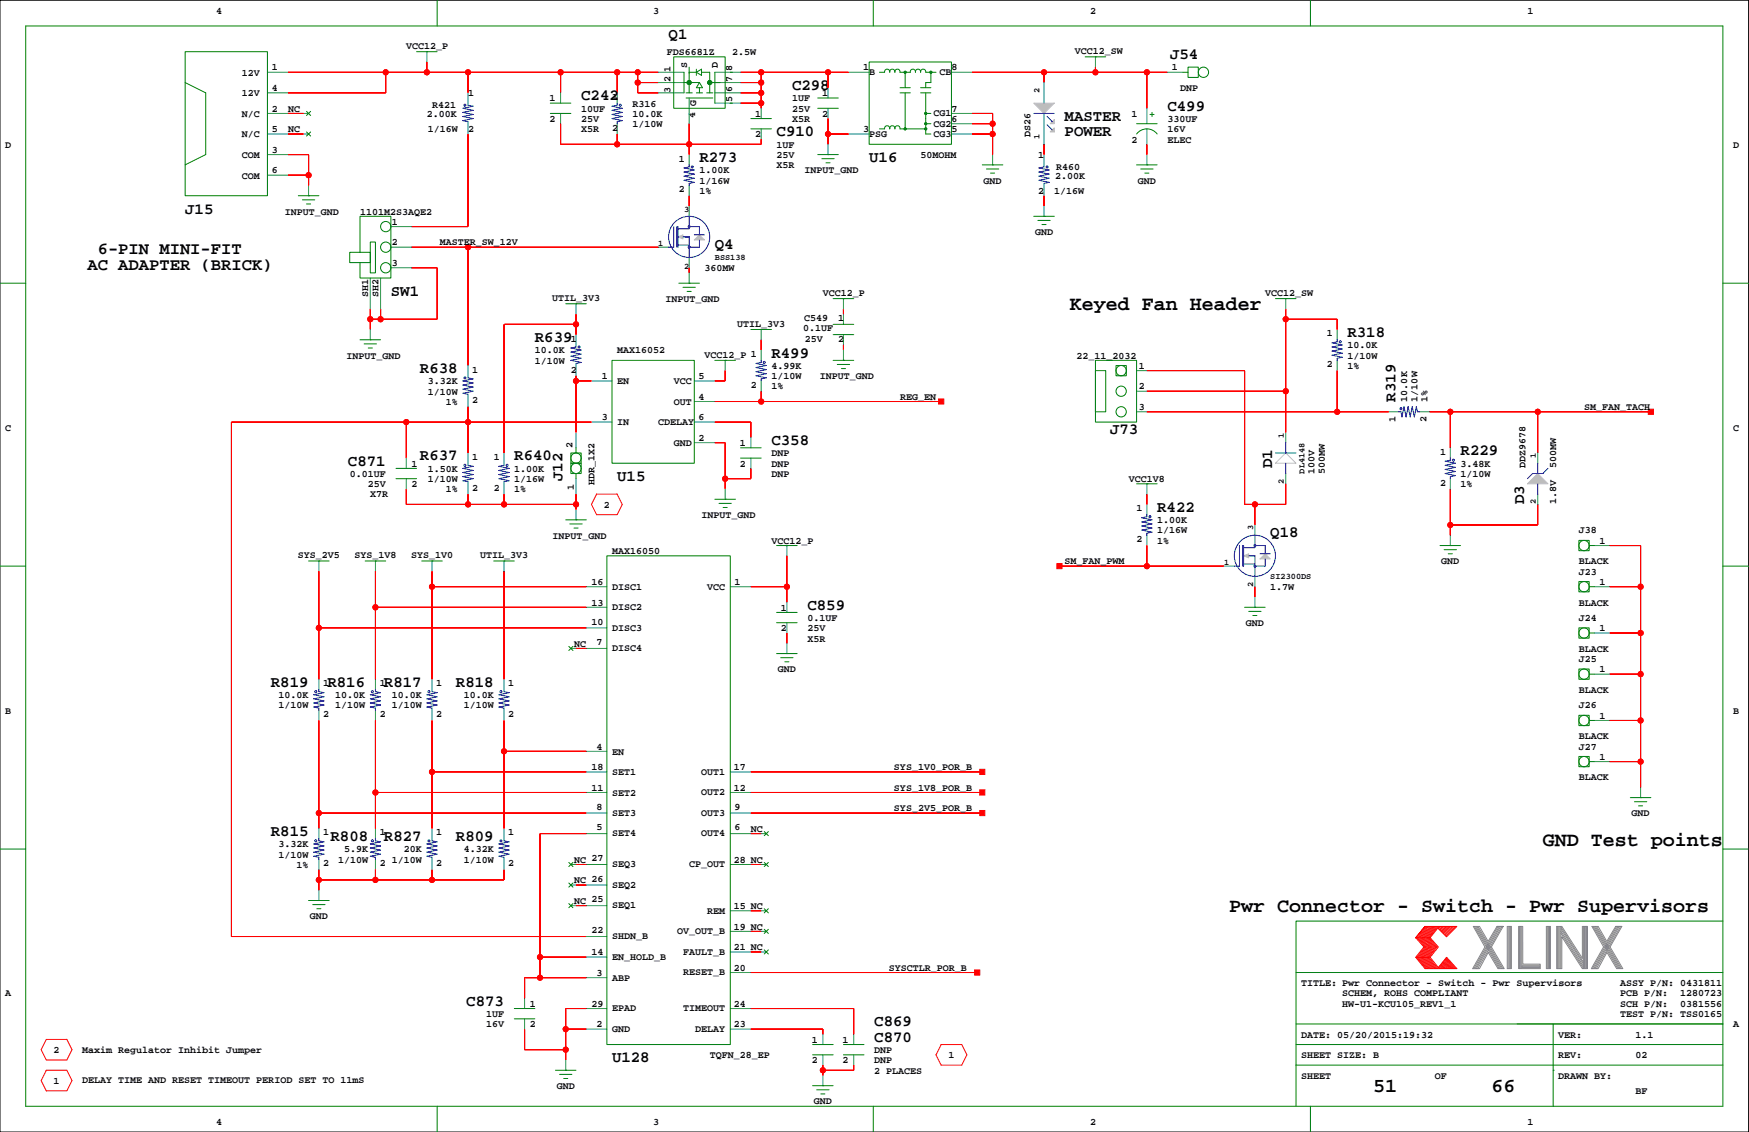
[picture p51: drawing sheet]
<svg xmlns="http://www.w3.org/2000/svg" width="432mm" height="279mm" viewBox="0 0 432 279" stroke-linecap="round" stroke-linejoin="round" font-family="sans-serif">
<defs><g id="words">
<g font-size="4.9">
<text x="264.1" y="76.6">Keyed Fan Header</text>
<text x="380.9" y="208.7">GND Test points</text>
<text x="303.5" y="225.2">Pwr Connector - Switch - Pwr Supervisors</text>
<text x="339" y="269.6">51</text>
<text x="368.2" y="269.6">66</text>
</g>
<g font-size="4.2">
<text x="24.1" y="62.8">6-PIN MINI-FIT</text>
<text x="21.6" y="66.6">AC ADAPTER (BRICK)</text>
</g>
<g font-size="3.9">
<text x="165.1" y="9.5">Q1</text>
<text x="288.9" y="14.6">J54</text>
<text x="195.5" y="22.2">C298</text>
<text x="143.5" y="24.8">C242</text>
<text x="262.8" y="29.8">MASTER</text>
<text x="288.2" y="27.3">C499</text>
<text x="191.7" y="33.7">C910</text>
<text x="262.8" y="33.7">POWER</text>
<text x="172.7" y="40">R273</text>
<text x="214.6" y="40">U16</text>
<text x="45.7" y="52.7">J15</text>
<text x="176.5" y="61.3">Q4</text>
<text x="96.5" y="73">SW1</text>
<text x="332.7" y="83.2">R318</text>
<text x="132" y="84.4">R639</text>
<text x="190.5" y="88.3">R499</text>
<text x="103.7" y="92.1">R638</text>
<text x="344.5" y="99.1" transform="rotate(-90 344.5 99.1)">R319</text>
<text x="274.1" y="107">J73</text>
<text x="103.7" y="113.6">R637</text>
<text x="127" y="113.6">R640</text>
<text x="190.5" y="109.8">C358</text>
<text x="360.6" y="112.4">R229</text>
<text x="85.9" y="114.9">C871</text>
<text x="138.9" y="118.8" transform="rotate(-90 138.9 118.8)">J12</text>
<text x="152.4" y="118.7">U15</text>
<text x="314.1" y="115.6" transform="rotate(-90 314.1 115.6)">D1</text>
<text x="376.3" y="124.5" transform="rotate(-90 376.3 124.5)">D3</text>
<text x="285.7" y="126.3">R422</text>
<text x="313.6" y="132.4">Q18</text>
<text x="199.3" y="150.5">C859</text>
<text x="66.9" y="169.5">R819</text>
<text x="80.8" y="169.5">R816</text>
<text x="94.8" y="169.5">R817</text>
<text x="112.6" y="169.5">R818</text>
<text x="66.9" y="206.3">R815</text>
<text x="81.6" y="207.6">R808</text>
<text x="94.8" y="207.6">R827</text>
<text x="112.6" y="207.6">R809</text>
<text x="115.1" y="248.2">C873</text>
<text x="215.9" y="253.3">C869</text>
<text x="215.9" y="257.1">C870</text>
<text x="151.1" y="262.2">U128</text>
</g>
<g font-size="2.5">
<text x="53.3" y="3.4">4</text>
<text x="161.3" y="3.4">3</text>
<text x="269.2" y="3.4">2</text>
<text x="377.1" y="3.4">1</text>
<text x="67.1" y="17.4">1</text>
<text x="100.3" y="12.1">VCC12_P</text>
<text x="164.6" y="13.6">FDS6681Z</text>
<text x="165.5" y="17.8" transform="rotate(-90 165.5 17.8)">1</text>
<text x="169.6" y="16.8" transform="rotate(-90 169.6 16.8)">S</text>
<text x="177.2" y="16.8" transform="rotate(-90 177.2 16.8)">D</text>
<text x="180.7" y="13.6">2.5W</text>
<text x="180.7" y="17.6" transform="rotate(-90 180.7 17.6)">8</text>
<text x="213.1" y="17.4">1</text>
<text x="234.9" y="17.4">8</text>
<text x="265.4" y="13.3">VCC12_SW</text>
<text x="289.3" y="17.4">1</text>
<text x="59.7" y="18.7">12V</text>
<text x="59.7" y="23.7">12V</text>
<text x="67.1" y="22.5">4</text>
<text x="115.5" y="23.7">1</text>
<text x="165.5" y="22.9" transform="rotate(-90 165.5 22.9)">3</text>
<text x="165.5" y="20.3" transform="rotate(-90 165.5 20.3)">2</text>
<text x="180.7" y="22.7" transform="rotate(-90 180.7 22.7)">6</text>
<text x="180.7" y="20.1" transform="rotate(-90 180.7 20.1)">7</text>
<text x="202.9" y="23.7">1</text>
<text x="214.6" y="18.5">B</text>
<text x="231.9" y="18.5">CB</text>
<text x="291.4" y="22.5">DNP</text>
<text x="59.7" y="28.8">N/C</text>
<text x="67.1" y="27.6">2</text>
<text x="71.1" y="27.6">NC</text>
<text x="105.4" y="29">2.00K</text>
<text x="106.7" y="26.7">R421</text>
<text x="135.6" y="25">1</text>
<text x="143.5" y="27.6">10UF</text>
<text x="151.1" y="24.6">1</text>
<text x="156.2" y="26.3">R316</text>
<text x="156.2" y="28.8">10.0K</text>
<text x="171.6" y="29" transform="rotate(-90 171.6 29)">4</text>
<text x="171.9" y="26.2" transform="rotate(-90 171.9 26.2)">G</text>
<text x="180.7" y="25.2" transform="rotate(-90 180.7 25.2)">5</text>
<text x="186.4" y="28.8">1</text>
<text x="195.5" y="25">1UF</text>
<text x="195.5" y="27.6">25V</text>
<text x="202.9" y="28.8">2</text>
<text x="230.5" y="28.7">CG1</text>
<text x="234.9" y="27.6">7</text>
<text x="279.3" y="28.8">1</text>
<text x="59.7" y="33.9">N/C</text>
<text x="67.1" y="32.6">5</text>
<text x="71.1" y="32.6">NC</text>
<text x="105.6" y="32.6">1/16W</text>
<text x="115.5" y="32.6">2</text>
<text x="135.6" y="30.1">2</text>
<text x="143.5" y="30.1">25V</text>
<text x="143.5" y="32.6">X5R</text>
<text x="151.1" y="32.3">2</text>
<text x="156.2" y="31.4">1/10W</text>
<text x="186.4" y="33.9">2</text>
<text x="195.5" y="30.1">X5R</text>
<text x="213.1" y="32.6">3</text>
<text x="214.6" y="33.8">PSG</text>
<text x="230.5" y="33.8">CG3</text>
<text x="230.5" y="31.2">CG2</text>
<text x="234.9" y="30.1">6</text>
<text x="234.9" y="32.6">5</text>
<text x="254.4" y="33.9" transform="rotate(-90 254.4 33.9)">DS26</text>
<text x="279.3" y="35.2">2</text>
<text x="288.2" y="30.1">330UF</text>
<text x="288.2" y="32.6">16V</text>
<text x="288.2" y="35.2">ELEC</text>
<text x="1.3" y="36.4">D</text>
<text x="59.7" y="39">COM</text>
<text x="67.1" y="37.7">3</text>
<text x="167.6" y="39.9">1</text>
<text x="191.7" y="41.5">X5R</text>
<text x="191.7" y="36.4">1UF</text>
<text x="191.7" y="39">25V</text>
<text x="227.3" y="39">50MOHM</text>
<text x="256.3" y="39">1</text>
<text x="260.7" y="41.9">R460</text>
<text x="427.9" y="36.4">D</text>
<text x="59.7" y="44.1">COM</text>
<text x="67.1" y="42.8">6</text>
<text x="167.6" y="47.5">2</text>
<text x="172.7" y="42.8">1.00K</text>
<text x="172.7" y="45.3">1/16W</text>
<text x="172.7" y="47.9">1%</text>
<text x="198.6" y="42.8">INPUT_GND</text>
<text x="242.8" y="45.3">GND</text>
<text x="256.3" y="47.9">2</text>
<text x="260.3" y="47.9">1/16W</text>
<text x="260.5" y="44.2">2.00K</text>
<text x="280.9" y="45.3">GND</text>
<text x="70.3" y="53">INPUT_GND</text>
<text x="88.9" y="53">1101M2S3AQE2</text>
<text x="96.8" y="55.5">1</text>
<text x="255.5" y="58">GND</text>
<text x="96.8" y="65.6">3</text>
<text x="96.8" y="60.6">2</text>
<text x="108.6" y="60.6">MASTER_SW_12V</text>
<text x="174" y="66.9">360MW</text>
<text x="90.9" y="73.3" transform="rotate(-90 90.9 73.3)">SH1</text>
<text x="93.4" y="73.3" transform="rotate(-90 93.4 73.3)">SH2</text>
<text x="136.3" y="74.3">UTIL_3V3</text>
<text x="164.3" y="74.5">INPUT_GND</text>
<text x="203.2" y="73">VCC12_P</text>
<text x="312.3" y="73">VCC12_SW</text>
<text x="182" y="80.6">UTIL_3V3</text>
<text x="198.3" y="81.8">0.1UF</text>
<text x="198.5" y="79.2">C549</text>
<text x="207" y="79.2">1</text>
<text x="327.6" y="83.1">1</text>
<text x="85.6" y="88.5">INPUT_GND</text>
<text x="132" y="89.8">1/10W</text>
<text x="132" y="87.2">10.0K</text>
<text x="140.9" y="84.3">1</text>
<text x="152.4" y="87.2">MAX16052</text>
<text x="174" y="88.2">VCC12_P 1</text>
<text x="198.7" y="84.3">25V</text>
<text x="207" y="84.3">2</text>
<text x="265.8" y="88.5">22_11_2032</text>
<text x="332.7" y="86">10.0K</text>
<text x="332.7" y="88.5">1/10W</text>
<text x="105.6" y="94.9">3.32K</text>
<text x="116.6" y="91.9">1</text>
<text x="140.9" y="91.9">2</text>
<text x="148.6" y="93.6">1</text>
<text x="152.4" y="94.9">EN</text>
<text x="166.3" y="94.9">VCC</text>
<text x="172.5" y="93.6">5</text>
<text x="185.4" y="95.8">2</text>
<text x="190.5" y="91">4.99K</text>
<text x="190.5" y="93.6">1/10W</text>
<text x="202.4" y="93.6">INPUT_GND</text>
<text x="281.1" y="91">1</text>
<text x="327.6" y="90.7">2</text>
<text x="332.7" y="91">1%</text>
<text x="105.6" y="97.4">1/10W</text>
<text x="110" y="99.9">1%</text>
<text x="116.6" y="99.6">2</text>
<text x="166.3" y="99.9">OUT</text>
<text x="172.5" y="98.7">4</text>
<text x="190.5" y="96.1">1%</text>
<text x="222.2" y="98.7">REG_EN</text>
<text x="281.1" y="101.2">3</text>
<text x="281.1" y="96.1">2</text>
<text x="347.4" y="99.1" transform="rotate(-90 347.4 99.1)">10.0K</text>
<text x="349.9" y="99.1" transform="rotate(-90 349.9 99.1)">1/10W</text>
<text x="352.5" y="99.1" transform="rotate(-90 352.5 99.1)">1%</text>
<text x="391.1" y="101.2">SM_FAN_TACH</text>
<text x="1.3" y="106.3">C</text>
<text x="148.6" y="103.7">3</text>
<text x="152.4" y="105">IN</text>
<text x="162.5" y="105">CDELAY</text>
<text x="172.5" y="103.7">6</text>
<text x="344.5" y="104.2" transform="rotate(-90 344.5 104.2)">1</text>
<text x="352.1" y="104.2" transform="rotate(-90 352.1 104.2)">2</text>
<text x="427.9" y="106.3">C</text>
<text x="116.6" y="113.5">1</text>
<text x="121.9" y="113.5">1</text>
<text x="141.4" y="110.5" transform="rotate(-90 141.4 110.5)">2</text>
<text x="166.3" y="110.1">GND</text>
<text x="172.5" y="108.8">2</text>
<text x="182.6" y="110.1">1</text>
<text x="190.5" y="112.6">DNP</text>
<text x="355.5" y="112.3">1</text>
<text x="86.3" y="117.7">0.01UF</text>
<text x="101.6" y="115.2">1</text>
<text x="105.6" y="116.4">1.50K</text>
<text x="105.6" y="119">1/10W</text>
<text x="127" y="116.4">1.00K</text>
<text x="127" y="119">1/16W</text>
<text x="146.8" y="119.6" transform="rotate(-90 146.8 119.6)">HDR_1X2</text>
<text x="182.6" y="115.2">2</text>
<text x="190.5" y="115.2">DNP</text>
<text x="190.5" y="117.7">DNP</text>
<text x="278.7" y="119">VCC1V8</text>
<text x="324.5" y="116.9" transform="rotate(-90 324.5 116.9)">100V</text>
<text x="327.1" y="116.9" transform="rotate(-90 327.1 116.9)">500MW</text>
<text x="355.5" y="119.9">2</text>
<text x="360.6" y="115.2">3.48K</text>
<text x="360.6" y="117.7">1/10W</text>
<text x="376.6" y="115.6" transform="rotate(-90 376.6 115.6)">DDZ9678</text>
<text x="384.2" y="115.6" transform="rotate(-90 384.2 115.6)">500MW</text>
<text x="90.8" y="120.2">25V</text>
<text x="91.4" y="122.8">X7R</text>
<text x="101.6" y="120.2">2</text>
<text x="110" y="121.5">1%</text>
<text x="116.6" y="121.1">2</text>
<text x="121.9" y="121.1">2</text>
<text x="127" y="121.5">1%</text>
<text x="141.7" y="120.9" transform="rotate(-90 141.7 120.9)">1</text>
<text x="149.1" y="125.3">2</text>
<text x="360.6" y="120.2">1%</text>
<text x="384.2" y="124.5" transform="rotate(-90 384.2 124.5)">1.8V</text>
<text x="173.2" y="127.9">INPUT_GND</text>
<text x="280.6" y="126.2">1</text>
<text x="285.7" y="129.1">1.00K</text>
<text x="285.7" y="131.7">1/16W</text>
<text x="389.8" y="131.7">J38</text>
<text x="73.5" y="137.8">SYS_2V5</text>
<text x="87.5" y="137.8">SYS_1V8</text>
<text x="101.5" y="137.8">SYS_1V0</text>
<text x="118.5" y="137.8">UTIL_3V3</text>
<text x="136.4" y="132.9">INPUT_GND</text>
<text x="151.1" y="136.8">MAX16050</text>
<text x="190.5" y="134.2">VCC12_P</text>
<text x="280.6" y="133.8">2</text>
<text x="285.7" y="134.2">1%</text>
<text x="394.9" y="134.2">1</text>
<text x="262.8" y="139.3">SM_FAN_PWM</text>
<text x="355.8" y="139.3">GND</text>
<text x="389.8" y="139.3">BLACK</text>
<text x="389.8" y="141.8">J23</text>
<text x="146" y="149.4">13</text>
<text x="146" y="144.4">16</text>
<text x="151.1" y="145.5">DISC1</text>
<text x="174.6" y="145.5">VCC</text>
<text x="181.4" y="144.4">1</text>
<text x="313.6" y="145.6">1.7W</text>
<text x="389.8" y="149.4">BLACK</text>
<text x="394.9" y="144.4">1</text>
<text x="146" y="154.2">10</text>
<text x="151.1" y="150.6">DISC2</text>
<text x="151.1" y="155.7">DISC3</text>
<text x="192.8" y="155.8">2</text>
<text x="192.8" y="150.7">1</text>
<text x="199.3" y="153.3">0.1UF</text>
<text x="199.3" y="155.8">25V</text>
<text x="307.6" y="154.5">GND</text>
<text x="389.8" y="153.3">J24</text>
<text x="394.9" y="155.8">1</text>
<text x="141.8" y="159.6">NC</text>
<text x="147.3" y="159.2">7</text>
<text x="151.1" y="160.7">DISC4</text>
<text x="199.3" y="158.3">X5R</text>
<text x="389.8" y="160.9">BLACK</text>
<text x="192" y="166">GND</text>
<text x="389.8" y="163.4">J25</text>
<text x="394.9" y="166">1</text>
<text x="68.8" y="172.3">10.0K</text>
<text x="79.8" y="169.4">1</text>
<text x="82.7" y="172.3">10.0K</text>
<text x="93.7" y="169.4">1</text>
<text x="96.7" y="172.3">10.0K</text>
<text x="107.7" y="169.4">1</text>
<text x="114.5" y="172.3">10.0K</text>
<text x="125.5" y="169.4">1</text>
<text x="389.8" y="171">BLACK</text>
<text x="1.3" y="176.1">B</text>
<text x="68.8" y="174.8">1/10W</text>
<text x="79.8" y="177">2</text>
<text x="82.7" y="174.8">1/10W</text>
<text x="93.7" y="177">2</text>
<text x="96.7" y="174.8">1/10W</text>
<text x="107.7" y="177">2</text>
<text x="114.5" y="174.8">1/10W</text>
<text x="125.5" y="177">2</text>
<text x="389.8" y="174.8">J26</text>
<text x="394.9" y="177.4">1</text>
<text x="427.9" y="176.1">B</text>
<text x="147.3" y="185">4</text>
<text x="389.8" y="182.5">BLACK</text>
<text x="389.8" y="185">J27</text>
<text x="146" y="190.1">18</text>
<text x="151.1" y="191.4">SET1</text>
<text x="151.1" y="186.3">EN</text>
<text x="173.1" y="191.2">OUT1</text>
<text x="181.1" y="190.1">17</text>
<text x="220.7" y="190.1">SYS_1V0_POR_B</text>
<text x="394.9" y="187.5">1</text>
<text x="146" y="195.2">11</text>
<text x="151.1" y="196.4">SET2</text>
<text x="173.1" y="196.3">OUT2</text>
<text x="181.1" y="195.2">12</text>
<text x="220.7" y="195.2">SYS_1V8_POR_B</text>
<text x="389.8" y="192.6">BLACK</text>
<text x="147.3" y="199.9">8</text>
<text x="151.1" y="201.4">SET3</text>
<text x="173.1" y="201.4">OUT3</text>
<text x="181.4" y="199.9">9</text>
<text x="220.7" y="200.2">SYS_2V5_POR_B</text>
<text x="402.8" y="201.5">GND</text>
<text x="68.8" y="209.1">3.32K</text>
<text x="79.8" y="206.2">1</text>
<text x="93.7" y="206.2">1</text>
<text x="107.7" y="206.2">1</text>
<text x="125.5" y="206.2">1</text>
<text x="147.3" y="204.9">5</text>
<text x="151.1" y="206.5">SET4</text>
<text x="173.1" y="206.5">OUT4</text>
<text x="181.4" y="204.9">6</text>
<text x="185.4" y="205.3">NC</text>
<text x="68.8" y="211.7">1/10W</text>
<text x="73.2" y="214.2">1%</text>
<text x="79.8" y="213.8">2</text>
<text x="83.5" y="212.9">1/10W</text>
<text x="85" y="210.4">5.9K</text>
<text x="93.7" y="213.8">2</text>
<text x="96.7" y="212.9">1/10W</text>
<text x="99.7" y="210.4">20K</text>
<text x="107.7" y="213.8">2</text>
<text x="114.5" y="210.4">4.32K</text>
<text x="114.5" y="212.9">1/10W</text>
<text x="125.5" y="213.8">2</text>
<text x="141.8" y="212.9">NC 27</text>
<text x="151.1" y="214.1">SEQ3</text>
<text x="170.1" y="214.1">CP_OUT</text>
<text x="181.1" y="212.9">28 NC</text>
<text x="141.8" y="218">NC 26</text>
<text x="151.1" y="219.1">SEQ2</text>
<text x="76.5" y="226.9">GND</text>
<text x="141.8" y="223.1">NC 25</text>
<text x="151.1" y="224.2">SEQ1</text>
<text x="174.6" y="225.5">REM</text>
<text x="181.1" y="224.4">15 NC</text>
<text x="146" y="230.3">22</text>
<text x="151.1" y="231.8">SHDN_B</text>
<text x="167.2" y="230.6">OV_OUT_B</text>
<text x="181.1" y="229.4">19 NC</text>
<text x="146" y="235.8">14</text>
<text x="151.1" y="237.1">EN_HOLD_B</text>
<text x="168.7" y="235.7">FAULT_B</text>
<text x="181.1" y="234.5">21 NC</text>
<text x="181.1" y="239.6">20</text>
<text x="219.4" y="239.6">SYSCTLR_POR_B</text>
<text x="1.3" y="245.9">A</text>
<text x="147.3" y="240.9">3</text>
<text x="151.1" y="242.1">ABP</text>
<text x="168.7" y="240.7">RESET_B</text>
<text x="321.2" y="243.4">TITLE: Pwr Connector - Switch - Pwr Supervisors</text>
<text x="331.4" y="245.9">SCHEM, ROHS COMPLIANT</text>
<text x="400" y="245.9">PCB P/N:</text>
<text x="400" y="243.4">ASSY P/N: 0431811</text>
<text x="414.8" y="245.9">1280723</text>
<text x="120" y="251">1UF</text>
<text x="130.8" y="248.5">1</text>
<text x="146" y="248.5">29</text>
<text x="151.1" y="249.6">EPAD</text>
<text x="168.7" y="249.6">TIMEOUT</text>
<text x="181.1" y="248.5">24</text>
<text x="331.4" y="248.5">HW-U1-KCU105_REV1_1</text>
<text x="400" y="251">TEST P/N: TSS0165</text>
<text x="400" y="248.5">SCH P/N:</text>
<text x="414.8" y="248.5">0381556</text>
<text x="120" y="253.6">16V</text>
<text x="130.8" y="253.6">2</text>
<text x="147.3" y="253.6">2</text>
<text x="151.1" y="254.7">GND</text>
<text x="171.6" y="254.7">DELAY</text>
<text x="181.1" y="253.6">23</text>
<text x="200.4" y="257.4">1</text>
<text x="208" y="257.4">1</text>
<text x="321.2" y="256.1">DATE: 05/20/2015:19:32</text>
<text x="384.7" y="256.1">VER:</text>
<text x="403.8" y="256.1">1.1</text>
<text x="427.9" y="253.6">A</text>
<text x="13.2" y="259.9">2</text>
<text x="20.3" y="259.9">Maxim Regulator Inhibit Jumper</text>
<text x="175.2" y="261.2">TQFN_28_EP</text>
<text x="200.4" y="262.5">2</text>
<text x="208" y="262.5">2</text>
<text x="215.9" y="259.9">DNP</text>
<text x="215.9" y="262.5">DNP</text>
<text x="234.2" y="261.2">1</text>
<text x="321.2" y="261.2">SHEET SIZE: B</text>
<text x="384.7" y="261.2">REV:</text>
<text x="403.8" y="261.2">02</text>
<text x="13.2" y="267.5">1</text>
<text x="20.3" y="267.4">DELAY TIME AND RESET TIMEOUT PERIOD SET TO 11mS</text>
<text x="137.4" y="268.8">GND</text>
<text x="215.9" y="265">2 PLACES</text>
<text x="321.2" y="266.3">SHEET</text>
<text x="354.2" y="266.3">OF</text>
<text x="384.7" y="266.3">DRAWN BY:</text>
<text x="200.9" y="272.6">GND</text>
<text x="403.8" y="270.1">BF</text>
<text x="53.3" y="277.7">4</text>
<text x="161.3" y="277.7">3</text>
<text x="269.2" y="277.7">2</text>
<text x="377.1" y="277.7">1</text>
</g>
<g font-size="2.1">
<text x="256.7" y="22.9" transform="rotate(-90 256.7 22.9)">2</text>
<text x="256.7" y="34.3" transform="rotate(-90 256.7 34.3)">1</text>
<text x="168.9" y="52.3">3</text>
<text x="162.5" y="60.6">1</text>
<text x="176.5" y="64.2">BSS138</text>
<text x="168.9" y="66.3">2</text>
<text x="317" y="108" transform="rotate(-90 317 108)">1</text>
<text x="379.2" y="113.1" transform="rotate(-90 379.2 113.1)">1</text>
<text x="317" y="119.4" transform="rotate(-90 317 119.4)">2</text>
<text x="322.1" y="116.9" transform="rotate(-90 322.1 116.9)">DL4148</text>
<text x="379.2" y="124.5" transform="rotate(-90 379.2 124.5)">2</text>
<text x="309.4" y="130.8" transform="rotate(-90 309.4 130.8)">3</text>
<text x="302.2" y="139.4">1</text>
<text x="313.6" y="142.9">SI2300DS</text>
<text x="309.4" y="144.8" transform="rotate(-90 309.4 144.8)">2</text>
</g>
</g></defs>
<path d="M0 .1h431.7v279.3h-431.7z" fill="none" stroke="#000" stroke-width=".25"/>
<g fill="none" stroke="#008000" stroke-width=".25">
<path d="M6.3 6.4h419.1v266.7h-419.1zM45.7 12.8h20.3v35.5h-20.3zM102.8 12.8h5.1M105.4 12.8h.1M107.9 .1v6.3M166.3 14h12.7v12.7h-12.7zM168.9 17.8v5.1M170.1 17.8h1.8M170.1 16.6v6.3M171.9 17.1v1.5M171.9 17.8l1.3-.7v1.5zM173.2 17.8h2v5.1"/>
<path d="M176.5 17.8v7.7M180.3 17.8h.5M214.6 15.3h20.3v20.3h-20.3zM215.6 .1v6.3M217.1 17.8h1.3a.65 .65 0 0 1 .6-.7 .65 .65 0 0 1 .7 .7 .65 .65 0 0 1 .6-.7 .65 .65 0 0 1 .6 .7 .65 .65 0 0 1 .7-.7 .65 .65 0 0 1 .6 .7h2.5a.65 .65 0 0 1 .7-.7 .65 .65 0 0 1 .6 .7 .65 .65 0 0 1 .6-.7 .65 .65 0 0 1 .7 .7 .65 .65 0 0 1 .6-.7 .65 .65 0 0 1 .6 .7h2.6M223.5 17.8v3.8M229.8 17.8v2.6h-1.3v1.2M267.9 14h5.1M270.4 14h.1M292 17.8h1.3M293.3 16.6h2.5v2.5h-2.5zM323.5 .1v6.3"/>
<path d="M45.7 20.4l5.1 2.5v15.3l-5.1 2.5M75.7 27.5l1 1M75.7 32.6l1 1M76.7 27.5l-1 1M76.7 32.6l-1 1M135.9 28h5M135.9 25.5h5M168.9 20.4h3.8M169.4 22.9h1.5M169.4 24.2h6.6M171.9 22.9h1.5M172.7 20.4l.7 1.2h-1.5z"/>
<path d="M172.7 21.6v1.3M174.5 22.9h1.5M175.2 20.4h2.6M180.3 25.5h.5M185.4 31.8h5.1M185.4 29.3h5.1M201.9 26.7h5.1M201.9 24.2h5.1M201.9 38.2h5.1M202.9 39.2h3M203.2 21.6h.1M204.4 38.2h.1"/>
<path d="M207 21.6h.1M217.1 31.8h1.3a.65 .65 0 0 1 .6-.8 .65 .65 0 0 1 .7 .8 .65 .65 0 0 1 .6-.8 .65 .65 0 0 1 .6 .8 .65 .65 0 0 1 .7-.8 .65 .65 0 0 1 .6 .8h6.3M222.2 21.6h2.5M222.2 22.9h2.5M223.5 22.9v8.9M227.3 21.6h2.5M227.3 22.9h2.5M228.5 22.9v10.2h1.3M228.5 28h1.3M228.5 30.5h1.3M280.6 30.5h5.1M280.6 33.1a3.2 3.2 0 0 1 5.1 0"/>
<path d="M283.9 28.3h1M284.4 27.7v1.1M73.6 48.3h5.1M74.7 49.3h3M75.7 50.3h1M76.2 48.3h.1M91.4 59.7h1.3v7.7h-1.3zM203.9 40.2h1M242.5 40.7h5.1M243.5 41.7h3.1M244.5 42.7h1.1M245.1 40.7h.1"/>
<path d="M255.2 53.4h5.1M256.2 54.4h3.1M257.2 55.4h1.1M257.8 53.4h.1M280.6 40.7h5.1M281.6 41.7h3.1M282.6 42.7h1.1M283.1 40.7h.1M0 69.9h6.3M86.3 62.3h5.1v2.5h-5.1zM88.9 62.3v-8.9h7.6v15.2h-7.6v-3.8M139.7 75h5"/>
<path d="M142.2 75h.1M167.6 69.9h5.1M168.6 70.9h3.1M169.6 71.9h1M170.1 69.9h.1M205.7 73.7h5.1M208.2 73.7h.1M314.9 73.7h5.1M317.4 73.7h.1M425.4 69.9h6.3M88.9 83.9h5.1M89.9 84.9h3"/>
<path d="M90.9 85.9h1M91.4 83.9h.1M151.1 88.9h20.3v25.4h-20.3zM176.5 88.9h5.1M179 88.9h.1M185.4 81.3h5.1M187.9 81.3h.1M205.7 88.9h5.1M205.7 82.6h5.1M205.7 80.1h5.1M206.7 90h3.1M207.7 91h1"/>
<path d="M208.2 88.9h.1M270.4 88.9h10.2v15.3h-10.2zM270.4 91.5h2.6v10.1h-2.6zM275.5 90.2h2.6v2.6h-2.6zM97.8 118.1h5M97.8 115.6h5M140.9 111.8h2.6v2.5h-2.6zM140.9 114.3h2.6v2.6h-2.6zM142.2 110.5v1.3M142.2 116.9v1.2M182.8 113.1h5.1M182.8 110.5h5.1"/>
<path d="M280.6 119.4h5.1M283.1 119.4h.1M0 139.7h6.3M76.2 138.5h5.1M78.7 138.5h.1M90.1 138.5h5.1M92.7 138.5h.1M104.1 138.5h5.1M106.7 138.5h.1M121.9 138.5h5.1M124.4 138.5h.1M139.7 128.3h5"/>
<path d="M140.7 129.3h3M141.7 130.3h1M142.2 128.3h.1M176.5 123.2h5.1M177.5 124.2h3.1M178.5 125.3h1M179 123.2h.1M191.7 134.7h5.1M194.3 134.7h.1M355.5 134.7h5.1M356.5 135.7h3.1M357.6 136.7h1"/>
<path d="M358.1 134.7h.1M389.8 133.4h2.5v2.5h-2.5zM392.3 134.7h1.3M425.4 139.7h6.3M140.4 159.5l1 1.1M141.4 159.5l-1 1.1M191.7 153.7h5.1M191.7 151.2h5.1M307.3 149.9h5M308.3 150.9h3M309.3 151.9h1M309.8 149.9h.1"/>
<path d="M389.8 143.5h2.5v2.6h-2.5zM389.8 155h2.5v2.5h-2.5zM392.3 144.8h1.3M392.3 156.2h1.3M191.7 161.3h5.1M192.7 162.3h3.1M193.8 163.3h1M194.3 161.3h.1M389.8 165.1h2.5v2.6h-2.5zM389.8 176.6h2.5v2.5h-2.5zM392.3 166.4h1.3M392.3 177.8h1.3"/>
<path d="M389.8 186.7h2.5v2.6h-2.5zM392.3 188h1.3M402.5 196.9h5.1M403.5 197.9h3.1M404.5 198.9h1M405 196.9h.1M0 209.6h6.3M140.4 212.9l1 1M140.4 217.9l1 1.1M141.4 212.9l-1 1M141.4 217.9l-1 1.1M188.7 205.2l1 1.1"/>
<path d="M188.7 212.9l1 1M189.7 205.2l-1 1.1M189.7 212.9l-1 1M425.4 209.6h6.3M76.2 222.3h5.1M77.2 223.3h3M78.2 224.3h1M78.7 222.3h.1M140.4 223l1 1M141.4 223l-1 1M188.7 224.3l1 1M188.7 229.4l1 1"/>
<path d="M188.7 234.5l1 1M189.7 224.3l-1 1M189.7 229.4l-1 1M189.7 234.5l-1 1M425.4 227.3h-105.4v35.6M127 251.5h5.1M127 248.9h5.1M200.6 257.8h5.1M208.2 257.8h5.1M320 257.8h105.4M320 252.7h105.4M320 240h105.4"/>
<path d="M383.5 252.7v20.4M107.9 273.1v6.3M137.1 264.2h5.1M138.1 265.2h3.1M139.2 266.2h1M139.7 264.2h.1M200.6 268h5.1M200.6 260.4h5.1M201.6 269h3.1M202.6 270h1.1M203.2 268h.1M208.2 260.4h5.1"/>
<path d="M215.6 273.1v6.3M320 262.9v10.2M320 262.9h105.4M323.5 273.1v6.3M383.5 264.2h.1"/>
<circle cx="223.5" cy="17.8" r=".25"/>
<circle cx="229.8" cy="17.8" r=".25"/>
<circle cx="297.1" cy="17.8" r="1.27"/>
<circle cx="170.1" cy="20.4" r=".51"/>
<circle cx="175.2" cy="20.4" r=".51"/>
<circle cx="223.5" cy="31.8" r=".25"/>
<circle cx="228.5" cy="30.5" r=".25"/>
<circle cx="228.5" cy="31.8" r=".25"/>
<circle cx="228.5" cy="28" r=".25"/>
<circle cx="95.2" cy="55.9" r="1.27"/>
<circle cx="95.2" cy="61" r="1.27"/>
<circle cx="95.2" cy="66.1" r="1.27"/>
<circle cx="276.8" cy="91.5" r="1.27"/>
<circle cx="276.8" cy="96.6" r="1.27"/>
<circle cx="142.2" cy="113.1" r="1.27"/>
<circle cx="142.2" cy="115.6" r="1.27"/>
<circle cx="276.8" cy="101.6" r="1.27"/>
<circle cx="391.1" cy="134.7" r="1.27"/>
<circle cx="391.1" cy="156.2" r="1.27"/>
<circle cx="391.1" cy="144.8" r="1.27"/>
<circle cx="391.1" cy="177.8" r="1.27"/>
<circle cx="391.1" cy="166.4" r="1.27"/>
<circle cx="391.1" cy="188" r="1.27"/>
</g>
<g fill="none" stroke="#f00" stroke-width=".25">
<path d="M71.1 17.8h91.4M95.2 17.8v5.1h-24.1M105.4 15.3v2.5M115.5 17.8v5.1M138.4 17.8v5.1M152.4 17.8v5.1M157.4 17.8v5.1h5.1M182.8 17.8h26.7M187.9 17.8v8.9M204.4 17.8v3.8M240 17.8h48.2M257.8 17.8v2.6"/>
<path d="M270.4 16.6v1.2M283.1 17.8v8.9M71.1 28h3.8M71.1 33.1h3.8M71.1 38.2h5.1v7.6M115.5 33.1v22.8h-13.9M138.4 30.5v5.1h49.5v-1.3M152.4 33.1v2.5M157.4 20.4h5.1M170.1 30.5v7.7M182.8 25.5h5.1M182.8 22.9h5.1"/>
<path d="M182.8 20.4h5.1M204.4 33.1h5.1M204.4 29.3v6.3M240 28h5.1v10.2M240 30.5h5.1M240 33.1h5.1M257.8 35.6v2.6M283.1 35.6v2.6M71.1 43.2h5.1M170.1 48.3v2.6M257.8 48.3v2.6M91.4 76.2v5.1"/>
<path d="M94 76.2v2.6M101.6 66.1h6.3v12.7h-16.5M101.6 61h60.9M115.5 61v29.2M142.2 77.5v5.1M170.1 66.1v1.3M208.2 76.2v1.3M317.4 76.2v30.5M317.4 78.8h12.7v2.5M142.2 94h3.8M142.2 92.8v13.9M142.2 80.1h-17.8v31.7"/>
<path d="M176.5 99.1h55.9M179 91.5v2.5h-2.5M187.9 83.9v2.5M187.9 96.6v2.5M208.2 85.1v1.3M283.1 91.5h24.2v33h10.1v-5.1M283.1 96.6h34.3M330.1 91.5v10.1M100.3 104.2v8.9M115.5 100.4v11.4M146 104.2h-88.9v127h87.6M176.5 104.2h8.9v3.8"/>
<path d="M176.5 109.3h2.5v11.4M185.4 115.6v2.5h-6.4M283.1 101.6h59.7M353 101.6h54.6M358.1 101.6v8.9M379.6 101.6v10.2M100.3 120.7v3.8h41.9M115.5 122v2.5M124.4 122v2.5M142.2 122v3.8M147.3 122h5.1l1.2 2.5-1.2 2.5h-5.1l-1.3-2.5zM194.3 137.2v11.4"/>
<path d="M261.6 139.7h40.6M283.1 122v2.5M283.1 134.7v5M309.8 124.5v5.1M358.1 120.7v11.4M379.6 124.5v5.1h-21.5M397.4 134.7h7.6v59.6M78.7 141v26.7M78.7 155h66M92.7 141v26.7M92.7 149.9h52M106.7 144.8h38"/>
<path d="M106.7 141v26.7M124.4 141v26.7M185.4 144.8h8.9M194.3 156.2v2.6M309.8 144.8v2.5M397.4 144.8h7.6M397.4 156.2h7.6M78.7 177.8v26.7M92.7 177.8v26.7M106.7 177.8v26.7M124.4 177.8v26.7M142.2 160h2.5"/>
<path d="M397.4 166.4h7.6M397.4 177.8h7.6M92.7 195.6h52M106.7 190.5h38M124.4 185.4h20.3M185.4 195.6h57.1M185.4 190.5h57.1M397.4 188h7.6M78.7 214.6v5.1M78.7 200.7h66M92.7 214.6v2.6M106.7 214.6v2.6"/>
<path d="M124.4 214.6v2.6h-45.7M142.2 213.4h2.5M142.2 218.5h2.5M144.7 205.8h-11.4v35.5M185.4 200.7h57.1M185.4 205.8h2.5M185.4 213.4h2.5M133.3 236.2h11.4M142.2 223.5h2.5M185.4 224.8h2.5M185.4 229.9h2.5M185.4 235h2.5"/>
<path d="M349.5 236.3h3.6M349.9 231.5l1.9 2.2-2 2.6 2.2 2.8M350.1 236.3l2.2 2.8M350.2 231.5l1.9 2.3-2 2.5M350.4 236.3l2.2 2.8M350.5 231.5l1.9 2.3-2 2.5M350.6 236.3l2.3 2.7M350.8 231.5l1.9 2.3-2 2.5M351 236.3l2.2 2.8M351.1 231.5l1.9 2.3-2 2.5M351.3 236.3l2.2 2.8M351.4 231.5l1.9 2.3-2 2.5"/>
<path d="M351.6 236.3l2.2 2.8M351.7 231.5l1.9 2.2M351.8 228.7l-2.3 2.8 2.3-2.8h7.9l-2.6 2.5-2.1-2.1-1.9 2.4 2 2.2-2 2.6 2 2.5 2-2.5 2.6 2.8h-7.9l-2.3-2.8M351.9 236.3l2.2 2.8M352 231.5l1.9 2.2M352.1 228.7l-2.2 2.7M352.2 236.3l2.2 2.8M352.3 231.5l1.9 2.3-2 2.5M352.4 228.7l-2.2 2.7M352.5 236.3l2.2 2.8M352.6 231.5l1.9 2.2M352.7 228.7l-2.2 2.7"/>
<path d="M352.8 236.3l2.2 2.8M352.8 231.5l2 2.2M353 228.7l-2.2 2.7M353.1 231.5h-3.6l2.1 2.2-2.1 2.6M353.2 228.7l-2.1 2.7M353.6 233.8l-2 2.5M353.6 228.7l-2.2 2.7M353.8 228.7l-2.1 2.7M353.9 233.8l-1.9 2.4M354.1 228.7l-2.1 2.7M354.4 228.7l-2.1 2.7M354.5 233.8l-2 2.5"/>
<path d="M354.7 228.7l-2.1 2.7M354.8 233.8l-2 2.5M355 228.7l-2.1 2.7M355.2 238.8l.2 .3M355.3 238.6l.4 .5M355.4 228.7l-.4 .4M355.4 238.4l.6 .7M355.6 238.3l.7 .8M355.7 238.1l.9 1M355.7 228.7l-.5 .5M355.9 237.9l1 1.2M356 237.8l1.2 1.3"/>
<path d="M356.1 228.7l-.8 .7M356.1 237.6l1.4 1.4M356.3 237.4l1.5 1.7M356.4 237.2l1.6 1.9M356.5 228.7l-1 .9M356.5 237.1l1.8 2M356.7 236.9l1.9 2.2M356.8 236.7l2.1 2.4M356.8 228.7l-1.1 1.1M356.9 236.6l2.3 2.5M357.1 236.5l2.3 2.6M357.2 228.7l-1.3 1.2"/>
<path d="M357.5 228.7l-1.4 1.4M357.8 228.7l-1.6 1.6M358.2 228.7l-1.8 1.7M358.5 228.7l-1.9 1.9M359 228.7l-2.2 2.1M359.3 228.7l-2.3 2.3M11.4 256.5h5.1l1.3 2.6-1.3 2.5h-5.1l-1.2-2.5zM129.5 254v5.1h10.2M139.7 254h5M144.7 248.9h-5v12.7M144.7 241.3h-15.2v5.1M185.4 254h17.8v1.3"/>
<path d="M185.4 248.9h25.4v6.4M185.4 240h55.8M232.4 257.8h5l1.3 2.6-1.3 2.5h-5l-1.3-2.5zM11.4 264.2h5.1l1.3 2.5-1.3 2.5h-5.1l-1.2-2.5zM203.2 262.9v2.5M210.8 262.9v1.3h-7.6"/>
<circle cx="95.2" cy="17.8" r=".63"/>
<circle cx="105.4" cy="17.8" r=".63"/>
<circle cx="115.5" cy="17.8" r=".63"/>
<circle cx="138.4" cy="17.8" r=".63"/>
<circle cx="152.4" cy="17.8" r=".63"/>
<circle cx="157.4" cy="17.8" r=".63"/>
<circle cx="187.9" cy="17.8" r=".63"/>
<circle cx="204.4" cy="17.8" r=".63"/>
<circle cx="257.8" cy="17.8" r=".63"/>
<circle cx="270.4" cy="17.8" r=".63"/>
<circle cx="283.1" cy="17.8" r=".63"/>
<circle cx="152.4" cy="35.6" r=".63"/>
<circle cx="157.4" cy="20.4" r=".63"/>
<circle cx="170.1" cy="35.6" r=".63"/>
<circle cx="187.9" cy="25.5" r=".63"/>
<circle cx="187.9" cy="22.9" r=".63"/>
<circle cx="187.9" cy="20.4" r=".63"/>
<circle cx="204.4" cy="33.1" r=".63"/>
<circle cx="245.1" cy="33.1" r=".63"/>
<circle cx="245.1" cy="30.5" r=".63"/>
<circle cx="76.2" cy="43.2" r=".63"/>
<circle cx="91.4" cy="78.8" r=".63"/>
<circle cx="94" cy="78.8" r=".63"/>
<circle cx="115.5" cy="61" r=".63"/>
<circle cx="317.4" cy="78.8" r=".63"/>
<circle cx="142.2" cy="94" r=".63"/>
<circle cx="142.2" cy="80.1" r=".63"/>
<circle cx="187.9" cy="99.1" r=".63"/>
<circle cx="317.4" cy="96.6" r=".63"/>
<circle cx="100.3" cy="104.2" r=".63"/>
<circle cx="115.5" cy="104.2" r=".63"/>
<circle cx="179" cy="118.1" r=".63"/>
<circle cx="330.1" cy="101.6" r=".63"/>
<circle cx="358.1" cy="101.6" r=".63"/>
<circle cx="379.6" cy="101.6" r=".63"/>
<circle cx="115.5" cy="124.5" r=".63"/>
<circle cx="124.4" cy="124.5" r=".63"/>
<circle cx="142.2" cy="124.5" r=".63"/>
<circle cx="283.1" cy="139.7" r=".63"/>
<circle cx="309.8" cy="124.5" r=".63"/>
<circle cx="358.1" cy="129.6" r=".63"/>
<circle cx="78.7" cy="155" r=".63"/>
<circle cx="92.7" cy="149.9" r=".63"/>
<circle cx="106.7" cy="144.8" r=".63"/>
<circle cx="194.3" cy="144.8" r=".63"/>
<circle cx="405" cy="156.2" r=".63"/>
<circle cx="405" cy="144.8" r=".63"/>
<circle cx="405" cy="166.4" r=".63"/>
<circle cx="405" cy="177.8" r=".63"/>
<circle cx="92.7" cy="195.6" r=".63"/>
<circle cx="106.7" cy="190.5" r=".63"/>
<circle cx="124.4" cy="185.4" r=".63"/>
<circle cx="405" cy="188" r=".63"/>
<circle cx="78.7" cy="200.7" r=".63"/>
<circle cx="78.7" cy="217.2" r=".63"/>
<circle cx="92.7" cy="217.2" r=".63"/>
<circle cx="106.7" cy="217.2" r=".63"/>
<circle cx="133.3" cy="236.2" r=".63"/>
<circle cx="133.3" cy="241.3" r=".63"/>
<circle cx="139.7" cy="254" r=".63"/>
<circle cx="139.7" cy="259.1" r=".63"/>
<circle cx="203.2" cy="264.2" r=".63"/>
</g>
<g fill="none" stroke="#848684" stroke-width=".25">
<path d="M364 228.7l6.1 10.4M364.3 228.7l6.1 10.4M364.6 228.7l6.1 10.4M364.9 228.7l6.1 10.4M367.4 232.3l-2.1-3.6h-1.6l2.9 5-3 5.4h1.7l2.1-4 2.4 4h1.6l-3.2-5.4M369.6 228.7l-2.2 3.6M369.8 228.7l-5.9 10.4M370.2 228.7l-6 10.4M370.5 228.7l-6 10.4M370.8 228.7l-6 10.4M371.1 228.7h-1.5h1.5l-2.9 5M372.1 228.7h1v10.4h-1z"/>
<path d="M372.4 228.7v10.4M372.6 228.7v10.4M372.9 228.7v10.4M374.9 228.7h1v9.3h4.3v1.1h-5.3zM375.1 228.7v10.4M375.4 228.7v10.4M375.7 228.7v10.4M375.7 238.2h4.5M375.7 238.5h4.5M375.7 238.8h4.5M381.8 228.7h1v10.4h-1zM382 228.7v10.4"/>
<path d="M382.3 228.7v10.4M382.5 228.7v10.4M384.3 228.7h1.3l5.1 7.8v-7.8h1.2v10.4h-1.2l-5.1-7.9v7.9h-1.3zM384.5 228.7v10.4M384.8 228.7v10.4M385.1 228.7v10.4M385.3 228.7v10.4M385.3 230.3l5.6 8.7M385.3 229.8l5.6 8.7M385.3 229.2l5.6 8.7M385.3 228.8l5.6 8.7M390.9 228.7v10.4"/>
<path d="M391.2 228.7v10.4M391.5 228.7v10.4M391.7 228.6v10.4M393.3 228.7l6.1 10.4M393.6 228.7l6.1 10.4M393.9 228.7l6.1 10.4M394.2 228.7l6.1 10.4M396.7 232.3l-2.1-3.6h-1.6l2.9 5-3 5.4M397.5 233.7l3.2 5.4h-1.6l-2.4-4-2.2 4h-1.6M398.9 228.7l-2.2 3.6M399.1 228.7l-6 10.4M399.4 228.7l-5.9 10.4"/>
<path d="M399.7 228.7l-5.9 10.4M400.1 228.7l-6 10.4M400.4 228.7h-1.5h1.5l-2.9 5"/>
</g>
<g fill="none" stroke="#008080" stroke-width=".25">
<path d="M66 17.8h5.1M105.4 12.8v2.5M162.5 17.8h6.4M176.5 17.8h6.3M209.5 17.8h5.1M234.9 17.8h5.1M270.4 14v2.6M288.2 17.8h3.8M66 22.9h5.1M66 38.2h5.1M66 28h5.1M66 33.1h5.1"/>
<path d="M74.9 28h1.3M74.9 33.1h1.3M115.5 22.9v2.6M115.5 30.5v2.6M138.4 22.9v2.6M138.4 28v2.5M152.4 22.9v2.6M152.4 30.5v2.6M162.5 22.9h6.4M162.5 20.4h6.4M170.1 24.2v6.3M170.1 38.2v2.5"/>
<path d="M176.5 22.9h6.3M176.5 25.5h6.3M176.5 20.4h6.3M187.9 26.7v2.6M187.9 31.8v2.5M204.4 21.6v2.6M204.4 26.7v2.6M204.4 35.6v2.6M209.5 33.1h5.1M234.9 28h5.1M234.9 33.1h5.1M234.9 30.5h5.1"/>
<path d="M245.1 38.2v2.5M257.8 20.4v2.5M257.8 33.1v2.5M257.8 38.2v2.5M283.1 26.7v3.8M283.1 31.8v3.8M283.1 38.2v2.5M66 43.2h5.1M76.2 45.8v2.5M96.5 55.9h5.1M170.1 45.8v2.5M170.1 50.9v2.5"/>
<path d="M257.8 45.8v2.5M257.8 50.9v2.5M91.4 68.6v7.6M94 68.6v7.6M96.5 61h5.1M96.5 66.1h5.1M142.2 75v2.5M162.5 61h2.6M170.1 63.5v2.6M170.1 67.4v2.5M208.2 73.7v2.5M208.2 77.5v2.6"/>
<path d="M317.4 73.7v2.5M91.4 81.3v2.6M115.5 90.2v2.6M115.5 97.8v2.6M142.2 82.6v2.5M142.2 90.2v2.6M146 94h5.1M171.4 94h5.1M171.4 99.1h5.1M179 88.9v2.6M187.9 81.3v2.6M187.9 86.4v2.5"/>
<path d="M187.9 94v2.6M208.2 82.6v2.5M208.2 86.4v2.5M280.6 91.5h2.5M280.6 96.6h2.5M330.1 81.3v2.6M330.1 88.9v2.6M100.3 113.1v2.5M100.3 118.1v2.6M115.5 111.8v2.5M115.5 119.4v2.6M124.4 111.8v2.5"/>
<path d="M124.4 119.4v2.6M142.2 106.7v3.8M142.2 118.1v3.9M146 104.2h5.1M171.4 104.2h5.1M171.4 109.3h5.1M185.4 108v2.5M185.4 113.1v2.5M280.6 101.6h2.5M283.1 119.4v2.6M317.4 106.7v2.6M317.4 116.9v2.5"/>
<path d="M342.8 101.6h2.6M350.4 101.6h2.6M358.1 110.5v2.6M358.1 118.1v2.6M379.6 111.8v2.5M78.7 138.5v2.5M92.7 138.5v2.5M106.7 138.5v2.5M124.4 138.5v2.5M142.2 125.8v2.5M179 120.7v2.5M194.3 134.7v2.5"/>
<path d="M283.1 124.5v2.5M283.1 132.1v2.6M302.2 139.7h2.5M309.8 129.6v2.5M358.1 132.1v2.6M379.6 122v2.5M393.6 134.7h3.8M144.7 144.8h5.1M144.7 149.9h5.1M144.7 155h5.1M180.3 144.8h5.1M194.3 148.6v2.6"/>
<path d="M194.3 153.7v2.5M194.3 158.8v2.5M309.8 142.3v2.5M309.8 147.3v2.6M393.6 144.8h3.8M393.6 156.2h3.8M78.7 167.7v2.5M78.7 175.3v2.5M92.7 167.7v2.5M92.7 175.3v2.5M106.7 167.7v2.5M106.7 175.3v2.5"/>
<path d="M124.4 167.7v2.5M124.4 175.3v2.5M140.9 160h1.3M144.7 160h5.1M393.6 166.4h3.8M393.6 177.8h3.8M144.7 190.5h5.1M144.7 195.6h5.1M144.7 185.4h5.1M180.3 190.5h5.1M180.3 195.6h5.1M393.6 188h3.8"/>
<path d="M405 194.3v2.6M78.7 204.5v2.5M78.7 212.1v2.5M78.7 219.7v2.6M92.7 204.5v2.5M92.7 212.1v2.5M106.7 204.5v2.5M106.7 212.1v2.5M124.4 204.5v2.5M124.4 212.1v2.5M140.9 213.4h1.3M140.9 218.5h1.3"/>
<path d="M144.7 213.4h5.1M144.7 200.7h5.1M144.7 205.8h5.1M144.7 218.5h5.1M180.3 213.4h5.1M180.3 200.7h5.1M180.3 205.8h5.1M187.9 213.4h1.3M187.9 205.8h1.3M140.9 223.5h1.3M144.7 236.2h5.1M144.7 223.5h5.1"/>
<path d="M144.7 231.2h5.1M180.3 235h5.1M180.3 224.8h5.1M180.3 229.9h5.1M187.9 235h1.3M187.9 224.8h1.3M187.9 229.9h1.3M129.5 246.4v2.5M129.5 251.5v2.5M144.7 254h5.1M144.7 248.9h5.1M144.7 241.3h5.1"/>
<path d="M180.3 254h5.1M180.3 248.9h5.1M180.3 240h5.1M203.2 255.3v2.5M210.8 255.3v2.5M139.7 261.6v2.6M203.2 260.4v2.5M203.2 265.4v2.6M210.8 260.4v2.5"/>
</g>
<g fill="none" stroke="#00f" stroke-width=".25">
<path d="M115.5 25.5v.5l1.3 .2-2.5 .5 2.5 .5-2.5 .5 2.5 .6-2.5 .5 2.5 .5-2.5 .5 1.2 .2v.5M152.4 25.5v.5l-1.3 .2 2.5 .5-2.5 .5 2.5 .5-2.5 .6 2.5 .5-2.5 .5 2.5 .5-1.2 .2v.5M255.2 28h5.1M257.8 22.9v2.6M257.8 28v5.1M258.5 28.8l1.3 1.2M258.5 30.8l1.3 1.3M166.3 55.9v5.1h-1.2M167.1 55.9v5.1M167.3 55.9v5.1M168.6 58.5h1.5v5M170.1 53.4v3h-2.8"/>
<path d="M170.1 40.7v.5l-1.2 .3 2.5 .5-2.5 .5 2.5 .5-2.5 .5 2.5 .5-2.5 .5 2.5 .5-1.3 .3v.5M170.1 55.9h2.6v2.1M171.4 58h2.6M172.7 59.2v1.8h-2.6M257.8 40.7v.5l-1.3 .3 2.5 .5-2.5 .5 2.5 .5-2.5 .5 2.5 .5-2.5 .5 2.5 .5-1.2 .3v.5M167.3 60.5h2.8M115.5 92.8v.5l1.3 .2-2.5 .5 2.5 .5-2.5 .5 2.5 .5-2.5 .6 2.5 .5-2.5 .5 1.2 .2v.5M142.2 85.1v.5l-1.3 .3 2.6 .5-2.6 .5 2.6 .5-2.6 .5 2.6 .5-2.6 .5 2.6 .6-1.3 .2v.5M187.9 88.9v.6l-1.3 .2 2.6 .5-2.6 .5 2.6 .5-2.6 .5 2.6 .5-2.6 .6 2.6 .5-1.3 .2v.5M330.1 83.9v.5l-1.2 .2 2.5 .5-2.5 .5 2.5 .6-2.5 .5 2.5 .5-2.5 .5 2.5 .5-1.3 .2v.5M115.5 114.3v.5l1.3 .3-2.5 .5 2.5 .5-2.5 .5 2.5 .5-2.5 .5 2.5 .5-2.5 .6 1.2 .2v.5M124.4 114.3v.5l-1.2 .3 2.5 .5-2.5 .5 2.5 .5-2.5 .5 2.5 .5-2.5 .5 2.5 .6-1.3 .2v.5"/>
<path d="M314.9 111.8h5.1M317.4 109.3v2.5M317.4 114.3v2.6M345.4 101.6h.5l.2 1.3 .5-2.5 .5 2.5 .5-2.5 .6 2.5 .5-2.5 .5 2.5 .5-2.5 .2 1.2h.5M358.1 113.1v.5l-1.3 .2 2.5 .5-2.5 .5 2.5 .6-2.5 .5 2.5 .5-2.5 .5 2.5 .5-1.2 .2v.5M379.6 114.3v2.6M379.6 119.4v2.6M382.2 115.6l-1.3 1.3h-2.5l-1.3 1.2M283.1 127v.5l-1.2 .3 2.5 .5-2.5 .5 2.5 .5-2.5 .5 2.5 .5-2.5 .5 2.5 .6-1.3 .2v.5M306 134.7v5h-1.3M306.8 134.7v5M307 134.7v5"/>
<path d="M307 139.2h2.8M308.3 137.2h1.5v5.1M309.8 132.1v3.1h-2.8M309.8 134.7h2.5v2M311.1 136.7h2.5M312.3 138v1.7h-2.5M78.7 170.2v.5l1.3 .3-2.5 .5 2.5 .5-2.5 .5 2.5 .5-2.5 .5 2.5 .5-2.5 .5 1.2 .3v.5M92.7 170.2v.5l1.3 .3-2.6 .5 2.6 .5-2.6 .5 2.6 .5-2.6 .5 2.6 .5-2.6 .5 1.3 .3v.5M106.7 170.2v.5l1.2 .3-2.5 .5 2.5 .5-2.5 .5 2.5 .5-2.5 .5 2.5 .5-2.5 .5 1.3 .3v.5M124.4 170.2v.5l1.3 .3-2.5 .5 2.5 .5-2.5 .5 2.5 .5-2.5 .5 2.5 .5-2.5 .5 1.2 .3v.5M78.7 207v.5l1.3 .3-2.5 .5 2.5 .5-2.5 .5 2.5 .5-2.5 .5 2.5 .5-2.5 .5 1.2 .3v.5M92.7 207v.5l1.3 .3-2.6 .5 2.6 .5-2.6 .5 2.6 .5-2.6 .5 2.6 .5-2.6 .5 1.3 .3v.5"/>
<path d="M106.7 207v.5l1.2 .3-2.5 .5 2.5 .5-2.5 .5 2.5 .5-2.5 .5 2.5 .5-2.5 .5 1.3 .3v.5M124.4 207v.5l1.3 .3-2.5 .5 2.5 .5-2.5 .5 2.5 .5-2.5 .5 2.5 .5-2.5 .5 1.2 .3v.5"/>
<circle cx="114.8" cy="26" r=".25"/>
<circle cx="153.1" cy="26" r=".25"/>
<circle cx="170.1" cy="58.5" r="5.1"/>
<circle cx="170.1" cy="55.9" r=".25"/>
<circle cx="170.9" cy="41.2" r=".25"/>
<circle cx="258.5" cy="41.2" r=".25"/>
<circle cx="170.1" cy="61" r=".25"/>
<circle cx="114.8" cy="93.3" r=".25"/>
<circle cx="143" cy="85.6" r=".25"/>
<circle cx="188.7" cy="89.5" r=".25"/>
<circle cx="330.9" cy="84.4" r=".25"/>
<circle cx="114.8" cy="114.8" r=".25"/>
<circle cx="125.2" cy="114.8" r=".25"/>
<circle cx="345.9" cy="100.9" r=".25"/>
<circle cx="358.8" cy="113.6" r=".25"/>
<circle cx="283.9" cy="127.5" r=".25"/>
<circle cx="309.8" cy="137.2" r="5.1"/>
<circle cx="309.8" cy="139.7" r=".25"/>
<circle cx="309.8" cy="134.7" r=".25"/>
<circle cx="78" cy="170.7" r=".25"/>
<circle cx="91.9" cy="170.7" r=".25"/>
<circle cx="105.9" cy="170.7" r=".25"/>
<circle cx="123.7" cy="170.7" r=".25"/>
<circle cx="78" cy="207.5" r=".25"/>
<circle cx="91.9" cy="207.5" r=".25"/>
<circle cx="105.9" cy="207.5" r=".25"/>
<circle cx="123.7" cy="207.5" r=".25"/>
</g>
<path d="M317.4 111.8l2.6 2.5h-5.1z" fill="none" stroke="#c0c0c0" stroke-width=".25"/>
<g fill="#f00" stroke="#f00" stroke-width=".25">
<path d="M358.1 120.7v8.9z" fill-rule="evenodd"/>
<path d="M358.1 129.6v2.5z" fill-rule="evenodd"/>
<path d="M358.1 129.6h21.5z" fill-rule="evenodd"/>
<path d="M379.6 124.5v5.1z" fill-rule="evenodd"/>
<path d="M309.8 144.8v2.5z" fill-rule="evenodd"/>
<path d="M283.1 122v2.5z" fill-rule="evenodd"/>
<path d="M317.4 96.6v10.1z" fill-rule="evenodd"/>
<path d="M317.4 76.2v2.6z" fill-rule="evenodd"/>
<path d="M330.1 78.8v2.5z" fill-rule="evenodd"/>
<path d="M317.4 78.8h12.7z" fill-rule="evenodd"/>
<path d="M317.4 78.8v17.8z" fill-rule="evenodd"/>
<path d="M283.1 96.6h34.3z" fill-rule="evenodd"/>
<path d="M317.4 119.4v5.1z" fill-rule="evenodd"/>
<path d="M309.8 124.5h7.6z" fill-rule="evenodd"/>
<path d="M283.1 91.5h24.2z" fill-rule="evenodd"/>
<path d="M307.3 91.5v33z" fill-rule="evenodd"/>
<path d="M307.3 124.5h2.5z" fill-rule="evenodd"/>
<path d="M309.8 124.5v5.1z" fill-rule="evenodd"/>
<path d="M330.1 101.6h12.7z" fill-rule="evenodd"/>
<path d="M283.1 101.6h47z" fill-rule="evenodd"/>
<path d="M330.1 91.5v10.1z" fill-rule="evenodd"/>
<path d="M358.1 101.6v8.9z" fill-rule="evenodd"/>
<path d="M353 101.6h5.1z" fill-rule="evenodd"/>
<path d="M358.1 101.6h21.5z" fill-rule="evenodd"/>
<path d="M379.6 101.6v10.2z" fill-rule="evenodd"/>
<path d="M379.6 101.6h28z" fill-rule="evenodd"/>
<path d="M406.9 101h1.3v1.3h-1.3z" fill-rule="evenodd"/>
<path d="M283.1 139.7h19.1z" fill-rule="evenodd"/>
<path d="M283.1 134.7v5z" fill-rule="evenodd"/>
<path d="M261.6 139.7h21.5z" fill-rule="evenodd"/>
<path d="M260.9 139.1h1.3v1.3h-1.3z" fill-rule="evenodd"/>
<path d="M397.4 134.7h7.6z" fill-rule="evenodd"/>
<path d="M405 134.7v10.1z" fill-rule="evenodd"/>
<path d="M397.4 144.8h7.6z" fill-rule="evenodd"/>
<path d="M405 144.8v11.4z" fill-rule="evenodd"/>
<path d="M397.4 156.2h7.6z" fill-rule="evenodd"/>
<path d="M405 156.2v10.2z" fill-rule="evenodd"/>
<path d="M397.4 166.4h7.6z" fill-rule="evenodd"/>
<path d="M405 166.4v11.4z" fill-rule="evenodd"/>
<path d="M397.4 177.8h7.6z" fill-rule="evenodd"/>
<path d="M405 188v6.3z" fill-rule="evenodd"/>
<path d="M397.4 188h7.6z" fill-rule="evenodd"/>
<path d="M405 177.8v10.2z" fill-rule="evenodd"/>
<path d="M283.1 17.8v8.9z" fill-rule="evenodd"/>
<path d="M270.4 16.6v1.2z" fill-rule="evenodd"/>
<path d="M240 17.8h17.8z" fill-rule="evenodd"/>
<path d="M257.8 17.8v2.6z" fill-rule="evenodd"/>
<path d="M257.8 17.8h12.6z" fill-rule="evenodd"/>
<path d="M270.4 17.8h12.7z" fill-rule="evenodd"/>
<path d="M283.1 17.8h5.1z" fill-rule="evenodd"/>
<path d="M283.1 35.6v2.6z" fill-rule="evenodd"/>
<path d="M240 28h5.1z" fill-rule="evenodd"/>
<path d="M245.1 28v2.5z" fill-rule="evenodd"/>
<path d="M240 30.5h5.1z" fill-rule="evenodd"/>
<path d="M245.1 30.5v2.6z" fill-rule="evenodd"/>
<path d="M240 33.1h5.1z" fill-rule="evenodd"/>
<path d="M245.1 33.1v5.1z" fill-rule="evenodd"/>
<path d="M257.8 48.3v2.6z" fill-rule="evenodd"/>
<path d="M170.1 66.1v1.3z" fill-rule="evenodd"/>
<path d="M204.4 33.1h5.1z" fill-rule="evenodd"/>
<path d="M204.4 33.1v2.5z" fill-rule="evenodd"/>
<path d="M204.4 29.3v3.8z" fill-rule="evenodd"/>
<path d="M76.2 43.2v2.6z" fill-rule="evenodd"/>
<path d="M71.1 38.2h5.1z" fill-rule="evenodd"/>
<path d="M76.2 38.2v5z" fill-rule="evenodd"/>
<path d="M71.1 43.2h5.1z" fill-rule="evenodd"/>
<path d="M170.1 48.3v2.6z" fill-rule="evenodd"/>
<path d="M101.6 55.9h13.9z" fill-rule="evenodd"/>
<path d="M115.5 33.1v22.8z" fill-rule="evenodd"/>
<path d="M257.8 35.6v2.6z" fill-rule="evenodd"/>
<path d="M187.9 25.5v1.2z" fill-rule="evenodd"/>
<path d="M204.4 17.8h5.1z" fill-rule="evenodd"/>
<path d="M182.8 25.5h5.1z" fill-rule="evenodd"/>
<path d="M187.9 22.9v2.6z" fill-rule="evenodd"/>
<path d="M182.8 22.9h5.1z" fill-rule="evenodd"/>
<path d="M187.9 20.4v2.5z" fill-rule="evenodd"/>
<path d="M182.8 20.4h5.1z" fill-rule="evenodd"/>
<path d="M187.9 17.8v2.6z" fill-rule="evenodd"/>
<path d="M182.8 17.8h5.1z" fill-rule="evenodd"/>
<path d="M187.9 17.8h16.5z" fill-rule="evenodd"/>
<path d="M204.4 17.8v3.8z" fill-rule="evenodd"/>
<path d="M157.4 17.8h5.1z" fill-rule="evenodd"/>
<path d="M157.4 22.9h5.1z" fill-rule="evenodd"/>
<path d="M157.4 20.4v2.5z" fill-rule="evenodd"/>
<path d="M157.4 20.4h5.1z" fill-rule="evenodd"/>
<path d="M157.4 17.8v2.6z" fill-rule="evenodd"/>
<path d="M152.4 17.8h5z" fill-rule="evenodd"/>
<path d="M138.4 17.8v5.1z" fill-rule="evenodd"/>
<path d="M71.1 17.8h24.1z" fill-rule="evenodd"/>
<path d="M71.1 22.9h24.1z" fill-rule="evenodd"/>
<path d="M95.2 17.8v5.1z" fill-rule="evenodd"/>
<path d="M95.2 17.8h10.2z" fill-rule="evenodd"/>
<path d="M105.4 17.8h10.1z" fill-rule="evenodd"/>
<path d="M115.5 17.8v5.1z" fill-rule="evenodd"/>
<path d="M115.5 17.8h22.9z" fill-rule="evenodd"/>
<path d="M138.4 17.8h14z" fill-rule="evenodd"/>
<path d="M152.4 17.8v5.1z" fill-rule="evenodd"/>
<path d="M105.4 15.3v2.5z" fill-rule="evenodd"/>
<path d="M187.9 83.9v2.5z" fill-rule="evenodd"/>
<path d="M185.4 104.2v3.8z" fill-rule="evenodd"/>
<path d="M176.5 104.2h8.9z" fill-rule="evenodd"/>
<path d="M176.5 99.1h11.4z" fill-rule="evenodd"/>
<path d="M187.9 96.6v2.5z" fill-rule="evenodd"/>
<path d="M187.9 99.1h44.5z" fill-rule="evenodd"/>
<path d="M231.7 98.5h1.3v1.2h-1.3z" fill-rule="evenodd"/>
<path d="M179 91.5v2.5z" fill-rule="evenodd"/>
<path d="M176.5 94h2.5z" fill-rule="evenodd"/>
<path d="M185.4 115.6v2.5z" fill-rule="evenodd"/>
<path d="M179 118.1h6.4z" fill-rule="evenodd"/>
<path d="M179 118.1v2.6z" fill-rule="evenodd"/>
<path d="M179 109.3v8.8z" fill-rule="evenodd"/>
<path d="M176.5 109.3h2.5z" fill-rule="evenodd"/>
<path d="M101.6 66.1h6.3z" fill-rule="evenodd"/>
<path d="M94 78.8h13.9z" fill-rule="evenodd"/>
<path d="M91.4 76.2v2.6z" fill-rule="evenodd"/>
<path d="M91.4 78.8v2.5z" fill-rule="evenodd"/>
<path d="M91.4 78.8h2.6z" fill-rule="evenodd"/>
<path d="M94 76.2v2.6z" fill-rule="evenodd"/>
<path d="M107.9 66.1v12.7z" fill-rule="evenodd"/>
<path d="M208.2 76.2v1.3z" fill-rule="evenodd"/>
<path d="M208.2 85.1v1.3z" fill-rule="evenodd"/>
<path d="M71.1 28h3.8z" fill-rule="evenodd"/>
<path d="M71.1 33.1h3.8z" fill-rule="evenodd"/>
<path d="M142.2 92.8v1.2z" fill-rule="evenodd"/>
<path d="M142.2 94v12.7z" fill-rule="evenodd"/>
<path d="M142.2 94h3.8z" fill-rule="evenodd"/>
<path d="M115.5 61v29.2z" fill-rule="evenodd"/>
<path d="M115.5 61h47z" fill-rule="evenodd"/>
<path d="M101.6 61h13.9z" fill-rule="evenodd"/>
<path d="M124.4 80.1v31.7z" fill-rule="evenodd"/>
<path d="M124.4 80.1h17.8z" fill-rule="evenodd"/>
<path d="M142.2 80.1v2.5z" fill-rule="evenodd"/>
<path d="M142.2 77.5v2.6z" fill-rule="evenodd"/>
<path d="M115.5 100.4v3.8z" fill-rule="evenodd"/>
<path d="M57.1 231.2h87.6z" fill-rule="evenodd"/>
<path d="M100.3 104.2v8.9z" fill-rule="evenodd"/>
<path d="M100.3 104.2h15.2z" fill-rule="evenodd"/>
<path d="M115.5 104.2v7.6z" fill-rule="evenodd"/>
<path d="M115.5 104.2h30.5z" fill-rule="evenodd"/>
<path d="M57.1 104.2v127z" fill-rule="evenodd"/>
<path d="M57.1 104.2h43.2z" fill-rule="evenodd"/>
<path d="M100.3 120.7v3.8z" fill-rule="evenodd"/>
<path d="M100.3 124.5h15.2z" fill-rule="evenodd"/>
<path d="M124.4 122v2.5z" fill-rule="evenodd"/>
<path d="M115.5 124.5h8.9z" fill-rule="evenodd"/>
<path d="M142.2 124.5v1.3z" fill-rule="evenodd"/>
<path d="M142.2 122v2.5z" fill-rule="evenodd"/>
<path d="M124.4 124.5h17.8z" fill-rule="evenodd"/>
<path d="M115.5 122v2.5z" fill-rule="evenodd"/>
<path d="M78.7 217.2v2.5z" fill-rule="evenodd"/>
<path d="M92.7 214.6v2.6z" fill-rule="evenodd"/>
<path d="M106.7 214.6v2.6z" fill-rule="evenodd"/>
<path d="M124.4 214.6v2.6z" fill-rule="evenodd"/>
<path d="M106.7 217.2h17.7z" fill-rule="evenodd"/>
<path d="M92.7 217.2h14z" fill-rule="evenodd"/>
<path d="M78.7 217.2h14z" fill-rule="evenodd"/>
<path d="M78.7 214.6v2.6z" fill-rule="evenodd"/>
<path d="M106.7 144.8h38z" fill-rule="evenodd"/>
<path d="M106.7 141v3.8z" fill-rule="evenodd"/>
<path d="M106.7 144.8v22.9z" fill-rule="evenodd"/>
<path d="M78.7 155h66z" fill-rule="evenodd"/>
<path d="M78.7 141v14z" fill-rule="evenodd"/>
<path d="M78.7 155v12.7z" fill-rule="evenodd"/>
<path d="M92.7 149.9h52z" fill-rule="evenodd"/>
<path d="M92.7 141v8.9z" fill-rule="evenodd"/>
<path d="M92.7 149.9v17.8z" fill-rule="evenodd"/>
<path d="M92.7 177.8v17.8z" fill-rule="evenodd"/>
<path d="M92.7 195.6v8.9z" fill-rule="evenodd"/>
<path d="M92.7 195.6h52z" fill-rule="evenodd"/>
<path d="M78.7 177.8v22.9z" fill-rule="evenodd"/>
<path d="M78.7 200.7h66z" fill-rule="evenodd"/>
<path d="M78.7 200.7v3.8z" fill-rule="evenodd"/>
<path d="M106.7 190.5h38z" fill-rule="evenodd"/>
<path d="M106.7 177.8v12.7z" fill-rule="evenodd"/>
<path d="M106.7 190.5v14z" fill-rule="evenodd"/>
<path d="M124.4 141v26.7z" fill-rule="evenodd"/>
<path d="M124.4 185.4h20.3z" fill-rule="evenodd"/>
<path d="M124.4 185.4v19.1z" fill-rule="evenodd"/>
<path d="M124.4 177.8v7.6z" fill-rule="evenodd"/>
<path d="M139.7 254h5z" fill-rule="evenodd"/>
<path d="M139.7 259.1v2.5z" fill-rule="evenodd"/>
<path d="M129.5 254v5.1z" fill-rule="evenodd"/>
<path d="M129.5 259.1h10.2z" fill-rule="evenodd"/>
<path d="M139.7 254v5.1z" fill-rule="evenodd"/>
<path d="M139.7 248.9v5.1z" fill-rule="evenodd"/>
<path d="M139.7 248.9h5z" fill-rule="evenodd"/>
<path d="M133.3 205.8h11.4z" fill-rule="evenodd"/>
<path d="M133.3 205.8v30.4z" fill-rule="evenodd"/>
<path d="M133.3 241.3h11.4z" fill-rule="evenodd"/>
<path d="M129.5 241.3v5.1z" fill-rule="evenodd"/>
<path d="M129.5 241.3h3.8z" fill-rule="evenodd"/>
<path d="M133.3 236.2v5.1z" fill-rule="evenodd"/>
<path d="M133.3 236.2h11.4z" fill-rule="evenodd"/>
<path d="M185.4 144.8h8.9z" fill-rule="evenodd"/>
<path d="M194.3 144.8v3.8z" fill-rule="evenodd"/>
<path d="M194.3 137.2v7.6z" fill-rule="evenodd"/>
<path d="M194.3 156.2v2.6z" fill-rule="evenodd"/>
<path d="M210.8 248.9v6.4z" fill-rule="evenodd"/>
<path d="M185.4 248.9h25.4z" fill-rule="evenodd"/>
<path d="M185.4 254h17.8z" fill-rule="evenodd"/>
<path d="M203.2 254v1.3z" fill-rule="evenodd"/>
<path d="M203.2 264.2v1.2z" fill-rule="evenodd"/>
<path d="M203.2 262.9v1.3z" fill-rule="evenodd"/>
<path d="M210.8 262.9v1.3z" fill-rule="evenodd"/>
<path d="M203.2 264.2h7.6z" fill-rule="evenodd"/>
<path d="M185.4 200.7h57.1z" fill-rule="evenodd"/>
<path d="M241.9 200h1.2v1.3h-1.2z" fill-rule="evenodd"/>
<path d="M185.4 190.5h57.1z" fill-rule="evenodd"/>
<path d="M241.9 189.9h1.2v1.3h-1.2z" fill-rule="evenodd"/>
<path d="M185.4 195.6h57.1z" fill-rule="evenodd"/>
<path d="M241.9 195h1.2v1.2h-1.2z" fill-rule="evenodd"/>
<path d="M185.4 240h55.8z" fill-rule="evenodd"/>
<path d="M240.6 239.4h1.3v1.3h-1.3z" fill-rule="evenodd"/>
<path d="M185.4 205.8h2.5z" fill-rule="evenodd"/>
<path d="M185.4 213.4h2.5z" fill-rule="evenodd"/>
<path d="M185.4 224.8h2.5z" fill-rule="evenodd"/>
<path d="M185.4 229.9h2.5z" fill-rule="evenodd"/>
<path d="M185.4 235h2.5z" fill-rule="evenodd"/>
<path d="M142.2 213.4h2.5z" fill-rule="evenodd"/>
<path d="M142.2 218.5h2.5z" fill-rule="evenodd"/>
<path d="M142.2 223.5h2.5z" fill-rule="evenodd"/>
<path d="M142.2 160h2.5z" fill-rule="evenodd"/>
<path d="M187.9 34.3v1.3z" fill-rule="evenodd"/>
<path d="M170.1 35.6h17.8z" fill-rule="evenodd"/>
<path d="M152.4 33.1v2.5z" fill-rule="evenodd"/>
<path d="M170.1 35.6v2.6z" fill-rule="evenodd"/>
<path d="M170.1 30.5v5.1z" fill-rule="evenodd"/>
<path d="M152.4 35.6h17.7z" fill-rule="evenodd"/>
<path d="M138.4 35.6h14z" fill-rule="evenodd"/>
<path d="M138.4 30.5v5.1z" fill-rule="evenodd"/>
<circle cx="358.1" cy="129.6" r=".63"/>
<circle cx="317.4" cy="78.8" r=".63"/>
<circle cx="317.4" cy="96.6" r=".63"/>
<circle cx="309.8" cy="124.5" r=".63"/>
<circle cx="330.1" cy="101.6" r=".63"/>
<circle cx="358.1" cy="101.6" r=".63"/>
<circle cx="379.6" cy="101.6" r=".63"/>
<circle cx="283.1" cy="139.7" r=".63"/>
<circle cx="405" cy="144.8" r=".63"/>
<circle cx="405" cy="156.2" r=".63"/>
<circle cx="405" cy="166.4" r=".63"/>
<circle cx="405" cy="188" r=".63"/>
<circle cx="405" cy="177.8" r=".63"/>
<circle cx="257.8" cy="17.8" r=".63"/>
<circle cx="270.4" cy="17.8" r=".63"/>
<circle cx="283.1" cy="17.8" r=".63"/>
<circle cx="245.1" cy="30.5" r=".63"/>
<circle cx="245.1" cy="33.1" r=".63"/>
<circle cx="204.4" cy="33.1" r=".63"/>
<circle cx="76.2" cy="43.2" r=".63"/>
<circle cx="187.9" cy="25.5" r=".63"/>
<circle cx="187.9" cy="22.9" r=".63"/>
<circle cx="187.9" cy="20.4" r=".63"/>
<circle cx="187.9" cy="17.8" r=".63"/>
<circle cx="204.4" cy="17.8" r=".63"/>
<circle cx="157.4" cy="20.4" r=".63"/>
<circle cx="157.4" cy="17.8" r=".63"/>
<circle cx="95.2" cy="17.8" r=".63"/>
<circle cx="115.5" cy="17.8" r=".63"/>
<circle cx="138.4" cy="17.8" r=".63"/>
<circle cx="152.4" cy="17.8" r=".63"/>
<circle cx="105.4" cy="17.8" r=".63"/>
<circle cx="187.9" cy="99.1" r=".63"/>
<circle cx="179" cy="118.1" r=".63"/>
<circle cx="91.4" cy="78.8" r=".63"/>
<circle cx="94" cy="78.8" r=".63"/>
<circle cx="142.2" cy="94" r=".63"/>
<circle cx="115.5" cy="61" r=".63"/>
<circle cx="142.2" cy="80.1" r=".63"/>
<circle cx="115.5" cy="104.2" r=".63"/>
<circle cx="100.3" cy="104.2" r=".63"/>
<circle cx="124.4" cy="124.5" r=".63"/>
<circle cx="142.2" cy="124.5" r=".63"/>
<circle cx="115.5" cy="124.5" r=".63"/>
<circle cx="106.7" cy="217.2" r=".63"/>
<circle cx="92.7" cy="217.2" r=".63"/>
<circle cx="78.7" cy="217.2" r=".63"/>
<circle cx="106.7" cy="144.8" r=".63"/>
<circle cx="78.7" cy="155" r=".63"/>
<circle cx="92.7" cy="149.9" r=".63"/>
<circle cx="92.7" cy="195.6" r=".63"/>
<circle cx="78.7" cy="200.7" r=".63"/>
<circle cx="106.7" cy="190.5" r=".63"/>
<circle cx="124.4" cy="185.4" r=".63"/>
<circle cx="139.7" cy="259.1" r=".63"/>
<circle cx="139.7" cy="254" r=".63"/>
<circle cx="133.3" cy="241.3" r=".63"/>
<circle cx="133.3" cy="236.2" r=".63"/>
<circle cx="194.3" cy="144.8" r=".63"/>
<circle cx="203.2" cy="264.2" r=".63"/>
<circle cx="170.1" cy="35.6" r=".63"/>
<circle cx="152.4" cy="35.6" r=".63"/>
</g>
<g fill="#008000" stroke="#008000" stroke-width=".25">
<circle cx="228.5" cy="28" r=".25"/>
<circle cx="228.5" cy="30.5" r=".25"/>
<circle cx="223.5" cy="31.8" r=".25"/>
<circle cx="229.8" cy="17.8" r=".25"/>
<circle cx="223.5" cy="17.8" r=".25"/>
<circle cx="228.5" cy="31.8" r=".25"/>
<circle cx="175.2" cy="20.4" r=".51"/>
<circle cx="170.1" cy="20.4" r=".51"/>
</g>
<g fill="#c0c0c0" stroke="#c0c0c0" stroke-width=".25">
<path d="M167.3 58.5l1.3-.5v1z" fill-rule="evenodd"/>
<path d="M171.4 59.2l1.3-1.2 1.3 1.2z" fill-rule="evenodd"/>
<path d="M307 137.2l1.3-.5v1z" fill-rule="evenodd"/>
<path d="M311.1 138l1.2-1.3 1.3 1.3z" fill-rule="evenodd"/>
<path d="M377.1 119.4l2.5-2.5 2.6 2.5z" fill-rule="evenodd"/>
<path d="M255.2 25.5h5.1l-2.5 2.5z" fill-rule="evenodd"/>
<path d="M260.3 29.5v1h-1z" fill-rule="evenodd"/>
<path d="M259.3 32.6l1-1v1z" fill-rule="evenodd"/>
</g>
<path d="M149.8 137.2h30.5v120.6h-30.5z" fill="none" stroke="#007d00" stroke-width=".25"/>
<use href="#words"/>
</svg>
